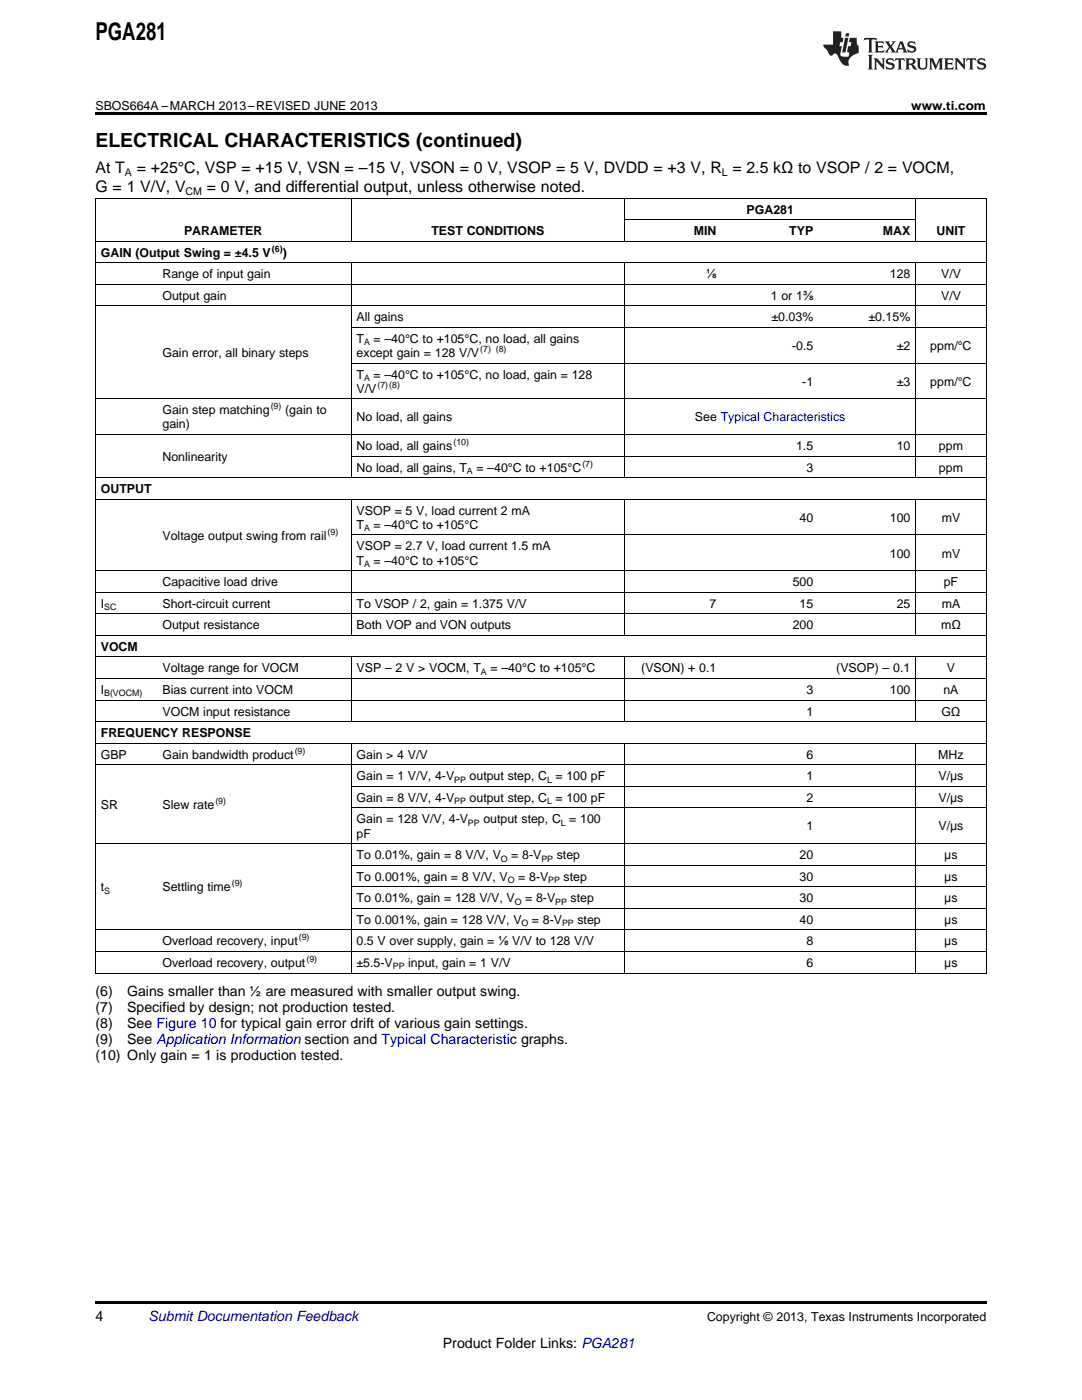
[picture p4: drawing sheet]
<svg xmlns="http://www.w3.org/2000/svg" width="216mm" height="279mm" viewBox="0 0 216 279" stroke-linecap="round" stroke-linejoin="round" font-family="sans-serif">
<defs><g id="words">
<text font-size="4.9" x="19" y="7.9">PGA281</text>
<text font-size="3.9" x="19" y="29.3">ELECTRICAL CHARACTERISTICS (continued)</text>
<g font-size="3.2">
<text x="19" y="34.4">At T</text>
<text x="27.3" y="34.4">= +25°C, VSP = +15 V, VSN = –15 V, VSON = 0 V, VSOP = 5 V, DVDD = +3 V, R = 2.5 kΩ to VSOP / 2 = VOCM,</text>
<text x="19" y="38.3">G = 1 V/V, V</text>
<text x="41.3" y="38.3">= 0 V, and differential output, unless otherwise noted.</text>
</g>
<g font-size="2.8">
<text x="19" y="198.8">(6)</text>
<text x="19" y="202">(7)</text>
<text x="25.4" y="198.8">Gains smaller than ½ are measured with smaller output swing.</text>
<text x="25.4" y="202">Specified by design; not production tested.</text>
<text x="19" y="205.2">(8)</text>
<text x="19" y="208.4">(9)</text>
<text x="25.4" y="205.2">See Figure 10 for typical gain error drift of various gain settings.</text>
<text x="25.4" y="208.4">See Application Information section and Typical Characteristic graphs.</text>
<text x="19" y="211.5">(10) Only gain = 1 is production tested.</text>
<text x="19" y="263.6">4</text>
<text x="88.4" y="269">Product Folder Links: PGA281</text>
</g>
<text font-size="2.8" fill="#0000c8" x="29.6" y="263.6">Submit Documentation Feedback</text>
<g font-size="2.5">
<text x="19" y="21.9">SBOS664A –MARCH 2013–REVISED JUNE 2013</text>
<text x="181.8" y="21.9">www.ti.com</text>
<text x="36.7" y="46.9">PARAMETER</text>
<text x="86.1" y="46.9">TEST CONDITIONS</text>
<text x="138.4" y="46.9">MIN</text>
<text x="149" y="42.6">PGA281</text>
<text x="157.5" y="46.9">TYP</text>
<text x="176.2" y="46.9">MAX</text>
<text x="186.9" y="46.9">UNIT</text>
<text x="20.1" y="51.2">GAIN (Output Swing = ±4.5 V</text>
<text x="56.4" y="51.2">)</text>
<text x="32.4" y="55.5">Range of input gain</text>
<text x="32.4" y="59.8">Output gain</text>
<text x="140.9" y="55.5">⅛</text>
<text x="153.8" y="59.8">1 or 1⅜</text>
<text x="177.6" y="55.5">128</text>
<text x="187.8" y="55.5">V/V</text>
<text x="187.8" y="59.8">V/V</text>
<text x="71.2" y="64.1">All gains</text>
<text x="154" y="64.1">±0.03%</text>
<text x="173.3" y="64.1">±0.15%</text>
<text x="32.4" y="71.3">Gain error, all binary steps</text>
<text x="71.2" y="68.4">T</text>
<text x="71.2" y="71.3">except gain = 128 V/V</text>
<text x="74.5" y="68.4">= –40°C to +105°C, no load, all gains</text>
<text x="158" y="69.8">-0.5</text>
<text x="178.9" y="69.8">±2</text>
<text x="185.6" y="69.8">ppm/°C</text>
<text x="71.2" y="75.6">T</text>
<text x="74.5" y="75.6">= –40°C to +105°C, no load, gain = 128</text>
<text x="160.1" y="77">-1</text>
<text x="178.9" y="77">±3</text>
<text x="185.6" y="77">ppm/°C</text>
<text x="32.4" y="82.7">Gain step matching</text>
<text x="56.9" y="82.7">(gain to</text>
<text x="71.2" y="78.4">V/V</text>
<text x="32.4" y="85.5">gain)</text>
<text x="71.2" y="84.1">No load, all gains</text>
<text x="71.2" y="89.8">No load, all gains</text>
<text x="138.7" y="84.1">See Typical Characteristics</text>
<text x="158.9" y="89.8">1.5</text>
<text x="178.9" y="89.8">10</text>
<text x="187.4" y="89.8">ppm</text>
<text x="32.4" y="92">Nonlinearity</text>
<text x="71.2" y="94.1">No load, all gains, T</text>
<text x="95.1" y="94.1">= –40°C to +105°C</text>
<text x="160.9" y="94.1">3</text>
<text x="187.4" y="94.1">ppm</text>
<text x="20.1" y="98.4">OUTPUT</text>
<text x="32.4" y="107.7">Voltage output swing from rail</text>
<text x="71.2" y="102.7">VSOP = 5 V, load current 2 mA</text>
<text x="71.2" y="105.6">T</text>
<text x="74.5" y="105.6">= –40°C to +105°C</text>
<text x="159.6" y="104.1">40</text>
<text x="177.6" y="104.1">100</text>
<text x="187.9" y="104.1">mV</text>
<text x="71.2" y="109.9">VSOP = 2.7 V, load current 1.5 mA</text>
<text x="71.2" y="112.7">T</text>
<text x="74.5" y="112.7">= –40°C to +105°C</text>
<text x="177.6" y="111.3">100</text>
<text x="187.9" y="111.3">mV</text>
<text x="32.4" y="117">Capacitive load drive</text>
<text x="158.2" y="117">500</text>
<text x="188.3" y="117">pF</text>
<text x="20.1" y="121.3">I</text>
<text x="32.4" y="121.3">Short-circuit current</text>
<text x="32.4" y="125.6">Output resistance</text>
<text x="71.2" y="121.3">To VSOP / 2, gain = 1.375 V/V</text>
<text x="71.2" y="125.6">Both VOP and VON outputs</text>
<text x="141.6" y="121.3">7</text>
<text x="158.2" y="125.6">200</text>
<text x="159.6" y="121.3">15</text>
<text x="178.9" y="121.3">25</text>
<text x="187.8" y="125.6">mΩ</text>
<text x="187.9" y="121.3">mA</text>
<text x="20.1" y="129.9">VOCM</text>
<text x="32.4" y="134.2">Voltage range for VOCM</text>
<text x="71.2" y="134.2">VSP – 2 V &gt; VOCM, T</text>
<text x="97.9" y="134.2">= –40°C to +105°C</text>
<text x="128" y="134.2">(VSON) + 0.1</text>
<text x="166.9" y="134.2">(VSOP) – 0.1</text>
<text x="188.9" y="134.2">V</text>
<text x="20.1" y="138.5">I</text>
<text x="32.4" y="138.5">Bias current into VOCM</text>
<text x="32.4" y="142.8">VOCM input resistance</text>
<text x="160.9" y="138.5">3</text>
<text x="160.9" y="142.8">1</text>
<text x="177.6" y="138.5">100</text>
<text x="187.9" y="142.8">GΩ</text>
<text x="188.2" y="138.5">nA</text>
<text x="20.1" y="147.1">FREQUENCY RESPONSE</text>
<text x="20.1" y="151.4">GBP</text>
<text x="32.4" y="151.4">Gain bandwidth product</text>
<text x="71.2" y="151.4">Gain &gt; 4 V/V</text>
<text x="71.2" y="155.7">Gain = 1 V/V, 4-V</text>
<text x="93.7" y="155.7">output step, C = 100 pF</text>
<text x="160.9" y="151.4">6</text>
<text x="160.9" y="155.7">1</text>
<text x="187.2" y="151.4">MHz</text>
<text x="187.3" y="155.7">V/μs</text>
<text x="20.1" y="161.4">SR</text>
<text x="32.4" y="161.4">Slew rate</text>
<text x="71.2" y="160">Gain = 8 V/V, 4-V</text>
<text x="93.7" y="160">output step, C = 100 pF</text>
<text x="160.9" y="160">2</text>
<text x="187.3" y="160">V/μs</text>
<text x="71.2" y="164.3">Gain = 128 V/V, 4-V</text>
<text x="71.2" y="167.1">pF</text>
<text x="96.4" y="164.3">output step, C = 100</text>
<text x="160.9" y="165.7">1</text>
<text x="187.3" y="165.7">V/μs</text>
<text x="71.2" y="171.4">To 0.01%, gain = 8 V/V, V</text>
<text x="102" y="171.4">= 8-V</text>
<text x="111.1" y="171.4">step</text>
<text x="159.6" y="171.4">20</text>
<text x="188.4" y="171.4">μs</text>
<text x="20.1" y="177.9">t</text>
<text x="32.4" y="177.9">Settling time</text>
<text x="71.2" y="175.8">To 0.001%, gain = 8 V/V, V</text>
<text x="103.4" y="175.8">= 8-V</text>
<text x="112.5" y="175.8">step</text>
<text x="159.6" y="175.8">30</text>
<text x="188.4" y="175.8">μs</text>
<text x="71.2" y="180.1">To 0.01%, gain = 128 V/V, V</text>
<text x="71.2" y="184.4">To 0.001%, gain = 128 V/V, V</text>
<text x="104.8" y="180.1">= 8-V</text>
<text x="106.2" y="184.4">= 8-V</text>
<text x="113.8" y="180.1">step</text>
<text x="115.2" y="184.4">step</text>
<text x="159.6" y="180.1">30</text>
<text x="159.6" y="184.4">40</text>
<text x="188.4" y="180.1">μs</text>
<text x="188.4" y="184.4">μs</text>
<text x="32.4" y="188.7">Overload recovery, input</text>
<text x="71.2" y="188.7">0.5 V over supply, gain = ⅛ V/V to 128 V/V</text>
<text x="160.9" y="188.7">8</text>
<text x="188.4" y="188.7">μs</text>
<text x="32.4" y="193">Overload recovery, output</text>
<text x="71.2" y="193">±5.5-V</text>
<text x="81.5" y="193">input, gain = 1 V/V</text>
<text x="160.9" y="193">6</text>
<text x="188.4" y="193">μs</text>
<text x="141.1" y="263.6">Copyright © 2013, Texas Instruments Incorporated</text>
</g>
<g font-size="2.1">
<text x="24.9" y="35.1">A</text>
<text x="144" y="35.1">L</text>
<text x="37" y="38.9">CM</text>
</g>
<g font-size="1.8">
<text x="54.3" y="50.2">(6)</text>
<text x="72.6" y="68.9">A</text>
<text x="95.8" y="70.3">(7) (8)</text>
<text x="72.6" y="76.1">A</text>
<text x="75.3" y="77.4">(7)(8)</text>
<text x="54" y="81.7">(9)</text>
<text x="90.5" y="88.8">(10)</text>
<text x="93.2" y="94.6">A</text>
<text x="116.2" y="93.1">(7)</text>
<text x="65.4" y="106.7">(9)</text>
<text x="72.6" y="106">A</text>
<text x="72.6" y="113.2">A</text>
<text x="20.8" y="121.8">SC</text>
<text x="96" y="134.7">A</text>
<text x="20.8" y="139">B(VOCM)</text>
<text x="58.8" y="150.4">(9)</text>
<text x="43" y="160.4">(9)</text>
<text x="90.6" y="156.2">PP</text>
<text x="90.6" y="160.5">PP</text>
<text x="109.1" y="156.2">L</text>
<text x="109.1" y="160.5">L</text>
<text x="93.4" y="164.8">PP</text>
<text x="111.9" y="164.8">L</text>
<text x="99.9" y="171.9">O</text>
<text x="108" y="171.9">PP</text>
<text x="20.8" y="178.4">S</text>
<text x="46.2" y="176.9">(9)</text>
<text x="101.3" y="176.2">O</text>
<text x="109.4" y="176.2">PP</text>
<text x="102.7" y="180.6">O</text>
<text x="104.1" y="184.9">O</text>
<text x="110.8" y="180.6">PP</text>
<text x="112.1" y="184.9">PP</text>
<text x="59.6" y="187.7">(9)</text>
<text x="61.1" y="192">(9)</text>
<text x="78.4" y="193.5">PP</text>
</g>
</g></defs>
<path d="M19 22.5h177.8v.5h-177.8zM19 259.7h177.8v.5h-177.8z" fill="#000"/>
<g fill="none" stroke="#000" stroke-width=".2">
<path d="M19 39.5h177.8M19.1 39.6v154.6M70 39.6v8.6M124.6 39.6v8.6M182.7 39.6v8.6M196.8 39.6v154.6M19 56.7h177.8M19 52.4h177.8M19 48.1h177.8M70 52.5v42.9M124.6 52.5v42.9M124.7 43.8h58"/>
<path d="M182.7 52.5v42.9M19 79.6h177.8M19 61h177.8M70.1 72.5h126.7M70.1 65.4h126.7M19 99.6h177.8M19 95.3h177.8M19 86.7h177.8M70 99.7v27.2M70.1 91h126.7M124.6 99.7v27.2M182.7 99.7v27.2"/>
<path d="M19 118.2h177.8M19 113.9h177.8M70.1 106.8h126.7M19 139.7h177.8M19 135.4h177.8M19 131.1h177.8M19 126.8h177.8M19 122.5h177.8M70 131.2v12.9M124.6 131.2v12.9M182.7 131.2v12.9M19 152.6h177.8"/>
<path d="M19 148.3h177.8M19 144h177.8M70 148.4v45.8M70.1 156.9h126.7M124.6 148.4v45.8M182.7 148.4v45.8M19 168.4h177.8M70.1 177h126.7M70.1 172.7h126.7M70.1 161.2h126.7M19 194.2h177.8M19 189.9h177.8"/>
<path d="M19 185.6h177.8M70.1 181.3h126.7"/>
</g>
<g fill="#231f20">
<path d="M172.5 7.6l-.1 .5 .4-.2h.6v.1v2.1l-.2 .4h.9l-.2-.4v-2.1l.1-.1h.5l.5 .2-.2-.5zM174.5 8.3l.2 .3v1.5l-.2 .4h1.8l.2-.6a1.04 1.04 0 0 1-1.3 .2v-.7h.6l.3 .2v-.6l-.3 .2h-.6v-.6l.8-.1 .4 .3-.2-.5zM176.5 8.3l.9 1.1-.9 1.1h.8l-.2-.2 .4-.7 .5 .7-.2 .2h1.5l-.2-.2 .2-.4h.9l.1 .4-.2 .2h1l-.3-.3-.7-1.9h-.5l-.9 2-.8-1 .9-1h-.8l.1 .3-.4 .5-.3-.6 .1-.2zM179.7 8.6l.4 1h-.7zM181.3 8.4a.63 .63 0 0 0-.2 .7 .63 .63 0 0 0 .6 .4l.6 .2 .1 .2a.75 .75 0 0 1-.7 .4 .75 .75 0 0 1-.6-.5l.1 .7 .1-.1a1.11 1.11 0 0 0 1.5-.6 1.13 1.13 0 0 0-1.2-.8l-.1-.4a1.04 1.04 0 0 1 1.2 .2l-.2-.5-.2 .1-.4-.2zM173.2 10.9l.2 .4v2.2l-.2 .4h1l-.3-.4v-2.2l.3-.4zM174.3 11.6l.3 .4v1.5l-.3 .4h.8l-.2-.4v-1.3l1.5 1.7v-1.9l.2-.4h-.7l.2 .4v.9l-1.1-1.3zM177 11.8a.62 .62 0 0 0-.2 .7 .62 .62 0 0 0 .6 .4l.6 .1 .1 .3a.76 .76 0 0 1-.7 .3 .76 .76 0 0 1-.7-.4l.2 .7 .1-.1a1.11 1.11 0 0 0 1.5-.6 1.13 1.13 0 0 0-1.2-.8l-.1-.4a1.04 1.04 0 0 1 1.2 .2l-.2-.6-.2 .1-.5-.1zM178.7 11.6l-.2 .6a.61 .61 0 0 1 .8-.3v1.6l-.2 .4h.9l-.2-.4v-1.6a.63 .63 0 0 1 .7 .3l-.1-.6zM180.6 11.6l.3 .4v1.5l-.3 .4h1l-.2-.2-.1-.8 .6 .2a.76 .76 0 0 0 1.2 .7l-1-1a.58 .58 0 0 0 .6-.5 .58 .58 0 0 0-.5-.6zM181.4 11.9h.1a.45 .45 0 0 1 .5 .1 .45 .45 0 0 1 .1 .5l-.8 .2zM182.9 11.6l.2 .2a2.17 2.17 0 0 0 .3 1.9 .99 .99 0 0 0 1.6-.6v-1.1l.2-.4h-.7l.2 .2a1.92 1.92 0 0 1-.2 1.8 .6 .6 0 0 1-.9-.5v-1.1l.2-.4zM185.4 11.6l.2 .4v1.5l-.2 .4h.7l-.2-.4v-1.4l.8 1.8 .8-1.8v1.4l-.2 .4h.9l-.2-.4v-1.5l.2-.4h-.8l-.6 1.5-.6-1.5zM188.4 11.6l.2 .4v1.5l-.2 .4h1.8l.1-.6a1.04 1.04 0 0 1-1.2 .1v-.6h.5l.4 .2v-.6l-.4 .2h-.5v-.7h.8l.3 .3-.1-.6zM190.5 11.6l.2 .4v1.5l-.2 .4h.7l-.2-.4v-1.3l1.5 1.7v-1.9l.2-.4h-.7l.2 .4v.9l-1.1-1.3zM192.9 11.6l-.1 .6a.61 .61 0 0 1 .7-.3l.1 1.6-.3 .4h1l-.3-.4 .1-1.6a.63 .63 0 0 1 .7 .3l-.1-.6zM195.2 11.8a.62 .62 0 0 0-.2 .7 .62 .62 0 0 0 .6 .4l.6 .1 .1 .3a.76 .76 0 0 1-.7 .3 .76 .76 0 0 1-.6-.4l.1 .7 .1-.1a1.11 1.11 0 0 0 1.6-.6 1.13 1.13 0 0 0-1.3-.8l-.1-.4a1.04 1.04 0 0 1 1.2 .2l-.1-.6-.2 .1-.5-.1z"/>
<path d="M166.2 6.3v2.6h-1.9v.4l.8 .9a.91 .91 0 0 0 1 .8 .56 .56 0 0 1 .5-.3 .56 .56 0 0 1 .5 .3l.4 .8a1.53 1.53 0 0 0 1.9 1.2 1.54 1.54 0 0 1 1-2.1l.9-.3v-1.4a1.52 1.52 0 0 1-.4-1.6h-1.3l-.2 .8h.5l-.2 .8h-.5l-.1 1v.2l.4 .1-.2 .8a1.93 1.93 0 0 1-1.6-.3l.3-1.8h-.5l.2-.8h.4l.2-.8h-.4v-1.3zM168.6 7.6l-.6 2.9h.7l.6-2.9zM168.8 6.6l-.1 .7h.6l.2-.7z"/>
</g>
<use href="#words"/>
</svg>
